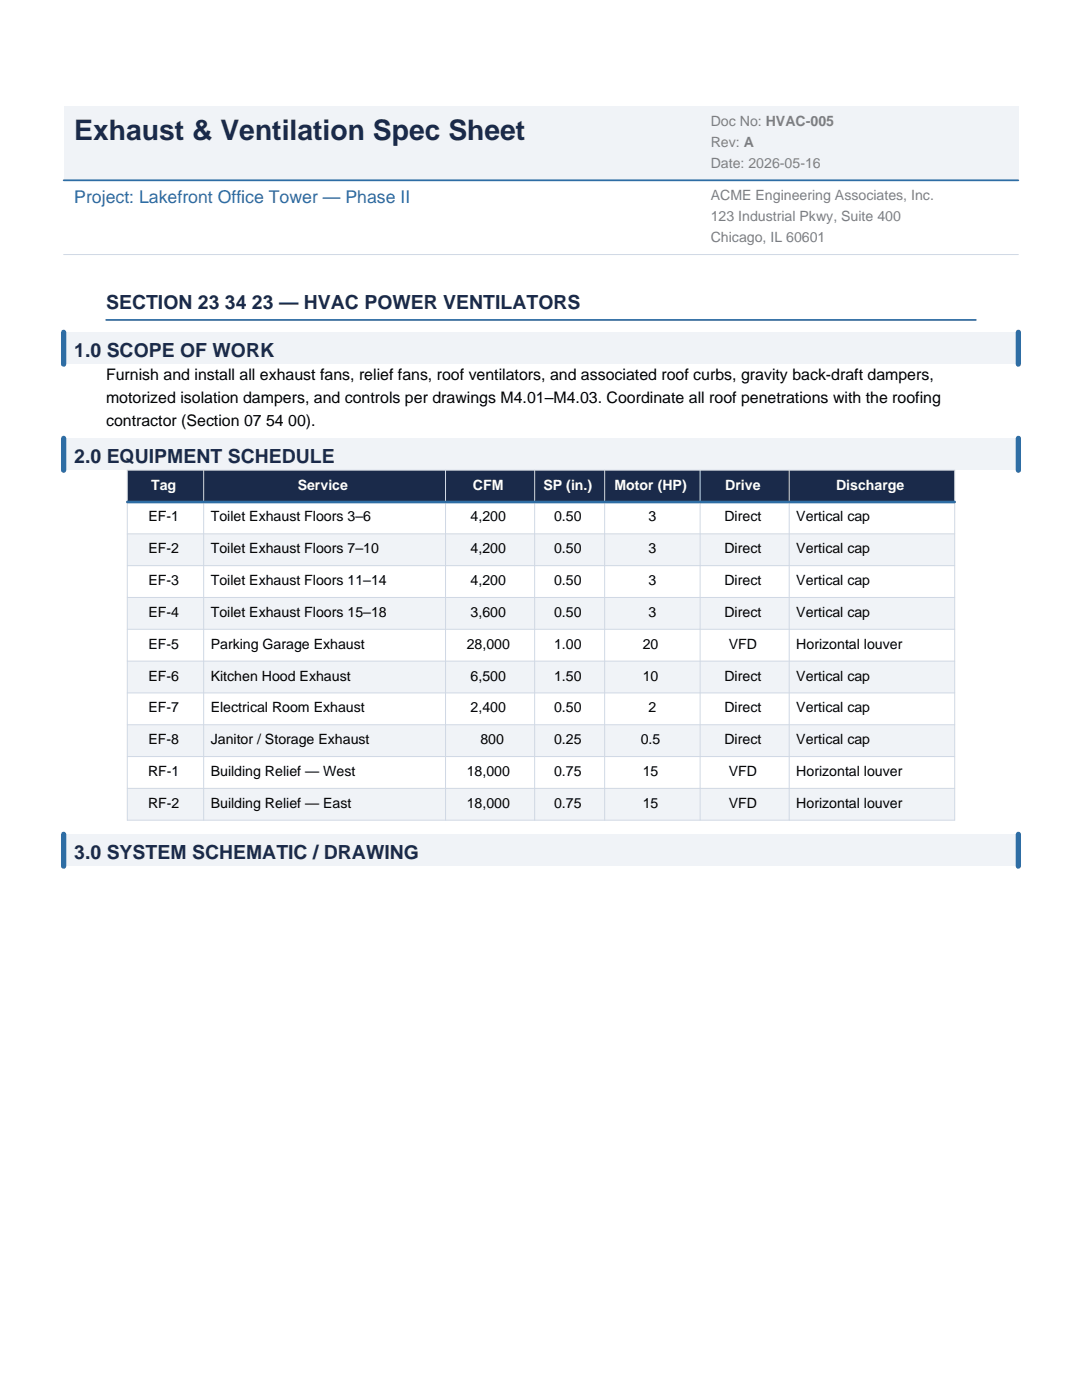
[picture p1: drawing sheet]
<svg xmlns="http://www.w3.org/2000/svg" width="216mm" height="279mm" viewBox="0 0 216 279" stroke-linecap="round" stroke-linejoin="round" font-family="sans-serif">
<defs><g id="words">
<text font-size="5.6" fill="#1a2a4a" x="14.8" y="27.9">Exhaust &amp; Ventilation Spec Sheet</text>
<g font-size="3.9" fill="#1a2a4a">
<text x="21.2" y="61.7">SECTION 23 34 23 — HVAC POWER VENTILATORS</text>
<text x="14.8" y="71.3">1.0 SCOPE OF WORK</text>
<text x="14.8" y="92.4">2.0 EQUIPMENT SCHEDULE</text>
<text x="14.8" y="171.4">3.0 SYSTEM SCHEMATIC / DRAWING</text>
</g>
<text font-size="3.5" fill="#2e6da4" x="14.8" y="40.6">Project: Lakefront Office Tower — Phase II</text>
<g font-size="3.2">
<text x="21.2" y="75.8">Furnish and install all exhaust fans, relief fans, roof ventilators, and associated roof curbs, gravity back-draft dampers,</text>
<text x="21.2" y="80.4">motorized isolation dampers, and controls per drawings M4.01–M4.03. Coordinate all roof penetrations with the roofing</text>
<text x="21.2" y="85">contractor (Section 07 54 00).</text>
</g>
<g font-size="2.8" fill="#808080">
<text x="141.8" y="25">Doc No: HVAC-005</text>
<text x="141.8" y="29.3">Rev: A</text>
<text x="141.8" y="33.5">Date: 2026-05-16</text>
<text x="141.8" y="39.9">ACME Engineering Associates, Inc.</text>
<text x="141.8" y="44.1">123 Industrial Pkwy, Suite 400</text>
<text x="141.8" y="48.3">Chicago, IL 60601</text>
</g>
<g font-size="2.8" fill="#fff">
<text x="30.2" y="97.7">Tag</text>
<text x="59.4" y="97.7">Service</text>
<text x="94.4" y="97.7">CFM</text>
<text x="108.5" y="97.7">SP (in.)</text>
<text x="122.6" y="97.7">Motor (HP)</text>
<text x="144.7" y="97.7">Drive</text>
<text x="166.8" y="97.7">Discharge</text>
</g>
<g font-size="2.8">
<text x="29.6" y="104.1">EF-1</text>
<text x="42.1" y="104.1">Toilet Exhaust Floors 3–6</text>
<text x="93.9" y="104.1">4,200</text>
<text x="110.6" y="104.1">0.50</text>
<text x="129.4" y="104.1">3</text>
<text x="144.6" y="104.1">Direct</text>
<text x="158.9" y="104.1">Vertical cap</text>
<text x="29.6" y="110.4">EF-2</text>
<text x="42.1" y="110.4">Toilet Exhaust Floors 7–10</text>
<text x="93.9" y="110.4">4,200</text>
<text x="110.6" y="110.4">0.50</text>
<text x="129.4" y="110.4">3</text>
<text x="144.6" y="110.4">Direct</text>
<text x="158.9" y="110.4">Vertical cap</text>
<text x="29.6" y="116.8">EF-3</text>
<text x="42.1" y="116.8">Toilet Exhaust Floors 11–14</text>
<text x="93.9" y="116.8">4,200</text>
<text x="110.6" y="116.8">0.50</text>
<text x="129.4" y="116.8">3</text>
<text x="144.6" y="116.8">Direct</text>
<text x="158.9" y="116.8">Vertical cap</text>
<text x="29.6" y="123.1">EF-4</text>
<text x="42.1" y="123.1">Toilet Exhaust Floors 15–18</text>
<text x="93.9" y="123.1">3,600</text>
<text x="110.6" y="123.1">0.50</text>
<text x="129.4" y="123.1">3</text>
<text x="144.6" y="123.1">Direct</text>
<text x="158.9" y="123.1">Vertical cap</text>
<text x="29.6" y="129.5">EF-5</text>
<text x="42.1" y="129.5">Parking Garage Exhaust</text>
<text x="93.1" y="129.5">28,000</text>
<text x="110.6" y="129.5">1.00</text>
<text x="128.3" y="129.5">20</text>
<text x="145.4" y="129.5">VFD</text>
<text x="158.9" y="129.5">Horizontal louver</text>
<text x="29.6" y="135.8">EF-6</text>
<text x="42.1" y="135.8">Kitchen Hood Exhaust</text>
<text x="93.9" y="135.8">6,500</text>
<text x="110.6" y="135.8">1.50</text>
<text x="128.3" y="135.8">10</text>
<text x="144.6" y="135.8">Direct</text>
<text x="158.9" y="135.8">Vertical cap</text>
<text x="29.6" y="142.2">EF-7</text>
<text x="42.1" y="142.2">Electrical Room Exhaust</text>
<text x="93.9" y="142.2">2,400</text>
<text x="110.6" y="142.2">0.50</text>
<text x="129.4" y="142.2">2</text>
<text x="144.6" y="142.2">Direct</text>
<text x="158.9" y="142.2">Vertical cap</text>
<text x="29.6" y="148.5">EF-8</text>
<text x="42.1" y="148.5">Janitor / Storage Exhaust</text>
<text x="95.9" y="148.5">800</text>
<text x="110.6" y="148.5">0.25</text>
<text x="127.9" y="148.5">0.5</text>
<text x="144.6" y="148.5">Direct</text>
<text x="158.9" y="148.5">Vertical cap</text>
<text x="29.5" y="154.9">RF-1</text>
<text x="42.1" y="154.9">Building Relief — West</text>
<text x="93.1" y="154.9">18,000</text>
<text x="110.6" y="154.9">0.75</text>
<text x="128.3" y="154.9">15</text>
<text x="145.4" y="154.9">VFD</text>
<text x="158.9" y="154.9">Horizontal louver</text>
<text x="29.5" y="161.2">RF-2</text>
<text x="42.1" y="161.2">Building Relief — East</text>
<text x="93.1" y="161.2">18,000</text>
<text x="110.6" y="161.2">0.75</text>
<text x="128.3" y="161.2">15</text>
<text x="145.4" y="161.2">VFD</text>
<text x="158.9" y="161.2">Horizontal louver</text>
</g>
</g></defs>
<path d="M12.7 21.2h190.5v14.8h-190.5z" fill-rule="evenodd" fill="#f0f3f7"/>
<path d="M12.7 36h190.5M21.2 63.9h173.5" fill="none" stroke="#2e6da4" stroke-width=".35"/>
<path d="M12.7 50.8h190.5" fill="none" stroke="#d0d8e4" stroke-width=".2"/>
<path d="M12.7 66.3h190.5v6.4h-190.5z" fill-rule="evenodd" fill="#f0f3f7"/>
<path d="M12.7 66.3v6.4M203.2 66.3v6.4" fill="none" stroke="#2e6da4" stroke-width="1.1"/>
<path d="M12.7 87.5h190.5v6.3h-190.5z" fill-rule="evenodd" fill="#f0f3f7"/>
<path d="M12.7 87.5v6.3M203.2 87.5v6.3" fill="none" stroke="#2e6da4" stroke-width="1.1"/>
<path d="M25.4 93.8h165.1v6.4h-165.1z" fill-rule="evenodd" fill="#1a2a4a"/>
<path d="M25.4 100.2h165.1v6.3h-165.1z" fill-rule="evenodd" fill="#fff"/>
<path d="M25.4 106.5h165.1v6.4h-165.1z" fill-rule="evenodd" fill="#f0f3f7"/>
<path d="M25.4 112.9h165.1v6.3h-165.1z" fill-rule="evenodd" fill="#fff"/>
<path d="M25.4 119.2h165.1v6.4h-165.1z" fill-rule="evenodd" fill="#f0f3f7"/>
<path d="M25.4 125.6h165.1v6.3h-165.1z" fill-rule="evenodd" fill="#fff"/>
<path d="M25.4 131.9h165.1v6.4h-165.1z" fill-rule="evenodd" fill="#f0f3f7"/>
<path d="M25.4 138.3h165.1v6.3h-165.1z" fill-rule="evenodd" fill="#fff"/>
<path d="M25.4 144.6h165.1v6.4h-165.1z" fill-rule="evenodd" fill="#f0f3f7"/>
<path d="M25.4 151h165.1v6.3h-165.1z" fill-rule="evenodd" fill="#fff"/>
<path d="M25.4 157.3h165.1v6.4h-165.1z" fill-rule="evenodd" fill="#f0f3f7"/>
<g fill="none" stroke="#d0d8e4" stroke-width=".2">
<path d="M25.4 93.8h165.1v69.9h-165.1zM40.6 93.8v69.9M88.9 93.8v69.9M106.7 93.8v69.9M120.6 93.8v69.9M139.7 93.8v69.9M157.5 93.8v69.9M25.4 100.2h165.1M25.4 106.5h165.1M25.4 112.9h165.1M25.4 119.2h165.1M25.4 125.6h165.1"/>
<path d="M25.4 131.9h165.1M25.4 138.3h165.1M25.4 144.6h165.1M25.4 151h165.1M25.4 157.3h165.1"/>
</g>
<path d="M25.4 100.2h165.1" fill="none" stroke="#2e6da4" stroke-width=".53"/>
<path d="M12.7 166.5h190.5v6.4h-190.5z" fill-rule="evenodd" fill="#f0f3f7"/>
<path d="M12.7 166.5v6.4M203.2 166.5v6.4" fill="none" stroke="#2e6da4" stroke-width="1.1"/>
<use href="#words"/>
</svg>
